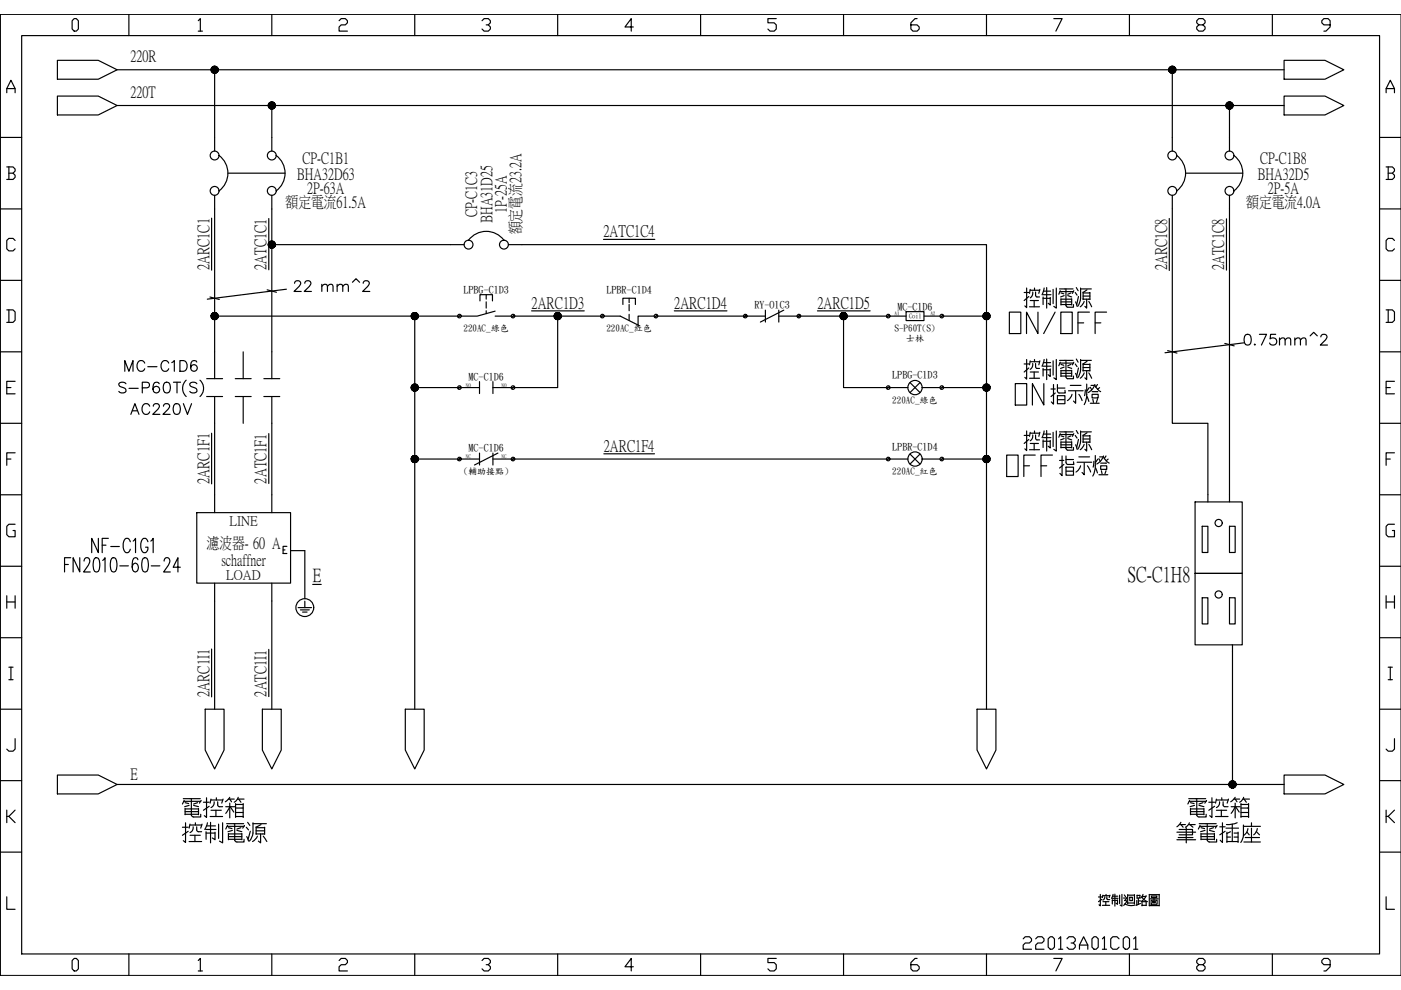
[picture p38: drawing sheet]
<svg xmlns="http://www.w3.org/2000/svg" width="297mm" height="210mm" viewBox="0 0 297 210" stroke-linecap="round" stroke-linejoin="round" font-family="sans-serif">
<defs><g id="words">
<text font-size="8.4" x="213.1" y="72">ON/OFF</text>
<g font-size="6.2">
<text x="67.4" y="63.1">mm^2</text>
<text x="270.2" y="74.4">mm^2</text>
<text x="12.7" y="122.4">FN2010-60-24</text>
<text x="215.9" y="202.5">22013A01C01</text>
</g>
<g font-size="5.7">
<text x="61.4" y="63.1">22</text>
<text x="262.8" y="74.4">0.75</text>
<text x="25.8" y="80.1">MC-C1D6</text>
<text x="26.8" y="89.3">AC220V</text>
</g>
<text font-size="4.5" x="239" y="123.1">SC-C1H8</text>
<text font-size="3.9" x="66.3" y="123.1">E</text>
<g font-size="3.5">
<text x="128" y="50.1">2ATC1C4</text>
<text x="44.2" y="57.3" transform="rotate(-90 44.2 57.3)">2ARC1C1</text>
<text x="56.3" y="57.2" transform="rotate(-90 56.3 57.2)">2ATC1C1</text>
<text x="247.2" y="57.3" transform="rotate(-90 247.2 57.3)">2ARC1C8</text>
<text x="259.3" y="57.3" transform="rotate(-90 259.3 57.3)">2ATC1C8</text>
<text x="112.7" y="65.2">2ARC1D3</text>
<text x="143" y="65.2">2ARC1D4</text>
<text x="173.3" y="65.2">2ARC1D5</text>
<text x="128" y="95.5">2ARC1F4</text>
<text x="44.2" y="102.6" transform="rotate(-90 44.2 102.6)">2ARC1F1</text>
<text x="56.3" y="102.5" transform="rotate(-90 56.3 102.5)">2ATC1F1</text>
<text x="44.2" y="147.8" transform="rotate(-90 44.2 147.8)">2ARC1I1</text>
<text x="56.3" y="147.7" transform="rotate(-90 56.3 147.7)">2ATC1I1</text>
</g>
<g font-size="3.4">
<text x="27.7" y="13">220R</text>
<text x="27.7" y="20.6">220T</text>
<text x="64.2" y="34.6">CP-C1B1</text>
<text x="267.2" y="34.6">CP-C1B8</text>
<text x="63" y="37.9">BHA32D63</text>
<text x="65.2" y="40.9">2P-63A</text>
<text x="266.6" y="37.9">BHA32D5</text>
<text x="268.8" y="40.9">2P-5A</text>
<text x="60.6" y="44">額定電流61.5A</text>
<text x="101" y="46.1" transform="rotate(-90 101 46.1)">CP-C1C3</text>
<text x="104.2" y="47.3" transform="rotate(-90 104.2 47.3)">BHA31D25</text>
<text x="107.3" y="45.1" transform="rotate(-90 107.3 45.1)">1P-25A</text>
<text x="264.2" y="44">額定電流4.0A</text>
<text x="110.3" y="49.7" transform="rotate(-90 110.3 49.7)">額定電流23.2A</text>
<text x="43.8" y="116.1">濾波器- 60 A</text>
<text x="46.9" y="119.7">schaffner</text>
<text x="27.7" y="165.2">E</text>
</g>
<g font-size="2.8">
<text x="48.6" y="111.4">LINE</text>
<text x="48" y="122.8">LOAD</text>
</g>
<g font-size="2.1">
<text x="98.3" y="62">LPBG-C1D3</text>
<text x="128.6" y="62">LPBR-C1D4</text>
<text x="159.9" y="65.3">RY-O1C3</text>
<text x="190.3" y="65.6">MC-C1D6</text>
<text x="99.3" y="80.5">MC-C1D6</text>
<text x="189.2" y="80.2">LPBG-C1D3</text>
<text x="99.3" y="95.6">MC-C1D6</text>
<text x="189.2" y="95.4">LPBR-C1D4</text>
</g>
<g font-size="1.9">
<text x="98.3" y="70.3">220AC_綠色</text>
<text x="128.6" y="70.3">220AC_紅色</text>
<text x="189.7" y="70.3">S-P60T(S)</text>
<text x="192.1" y="72.3">士林</text>
<text x="189.2" y="85.4">220AC_綠色</text>
<text x="98.3" y="100.6">(輔</text>
<text x="101.2" y="100.6">助接點</text>
<text x="106.9" y="100.6">)</text>
<text x="189.2" y="100.6">220AC_紅色</text>
</g>
<text font-size="1.3" x="192.7" y="67.5">Coil</text>
<g font-size="1.1">
<text x="189.7" y="66.8">A1</text>
<text x="197.3" y="66.8">A2</text>
<text x="98.8" y="82">NO</text>
<text x="106.3" y="82">NO</text>
<text x="98.8" y="97.1">NC</text>
<text x="106.3" y="97.1">NC</text>
</g>
</g></defs>
<g fill="none" stroke="#000" stroke-width=".25">
<path d="M1.4 19.7v-.9l.9-1.8 .9 1.8v.9M1.4 18.8h1.8M4.6 7.5h287.9v194.8h-287.9zM15.7 3.9h.5l.4 .5v1.8l-.4 .4h-.5l-.4-.4v-1.8zM27.3 3v4.5M42 4.4l.5-.5v2.7M42 6.6h.9M57.6 3v4.5M71.9 4.4l.4-.5h.9l.5 .5v.4l-.5 .5h-.9l-.4 .4v.9h1.8M87.9 3v4.5M102.2 4.4l.4-.5h.9l.5 .5v.4l-.5 .5h-.4M103.5 5.3l.5 .4v.5l-.5 .4h-.9l-.4-.4"/>
<path d="M118.2 3v4.5M134.3 5.7h-1.8l1.3-1.8v2.7M148.5 3v4.5M164.6 3.9h-1.8v.9h1.3l.5 .5v.9l-.5 .4h-.8l-.5-.4M178.8 3v4.5M194.4 3.9h-.4l-.9 .9v1.4l.5 .4h.8l.5-.4v-.5l-.5-.4h-1.3M209.2 3v4.5M223.4 3.9h1.8l-1.3 2.7M239.5 3v4.5M254.2 5.3l-.5-.5v-.4l.5-.5h.9l.4 .5v.4l-.4 .5h-.9l-.5 .4v.5l.5 .4h.9l.4-.4v-.5l-.4-.4M269.8 3v4.5M282 5.3h-1.3l-.5-.5v-.4l.5-.5h.9l.4 .5v1.3l-.9 .9h-.4"/>
<path d="M293.9 19.7v-.9l.9-1.8 .9 1.8v.9M293.9 18.8h1.8M297 3h-297v203.8M0 29.1h4.6M1.4 35.4h1.4l.4 .4v.5l-.4 .4M1.9 36.7h.9l.4 .5v.4l-.4 .4h-1.4M1.9 35.4v2.6M292.5 29.1h4.5M293.9 35.4h1.3l.5 .4v.5l-.5 .4M294.3 36.7h.9l.5 .5v.4l-.5 .4h-1.3M294.3 35.4v2.6M0 44.3h4.6"/>
<path d="M0 59.4h4.6M3.2 51l-.4-.5h-.9l-.5 .5v1.8l.5 .4h.9l.4-.4M292.5 44.3h4.5M292.5 59.4h4.5M295.7 51l-.5-.5h-.9l-.4 .5v1.8l.4 .4h.9l.5-.4M0 74.6h4.6M1.4 65.7h1.4l.4 .4v1.8l-.4 .5h-1.4M1.9 65.7v2.7M292.5 74.6h4.5M293.9 65.7h1.3l.5 .4v1.8l-.5 .5h-1.3M294.3 65.7v2.7M0 89.8h4.6"/>
<path d="M1.4 82.2h.9M1.4 97.3h.9M3.2 80.8h-1.8v2.7h1.8M3.2 96h-1.8v2.7M292.5 89.8h4.5M293.9 82.2h.9M293.9 97.3h.9M295.7 80.8h-1.8v2.7h1.8M295.7 96h-1.8v2.7M0 104.9h4.6M3.2 111.2h-1.3l-.5 .4v1.8l.5 .4h1.3v-1.3h-.4M292.5 104.9h4.5"/>
<path d="M295.7 111.2h-1.4l-.4 .4v1.8l.4 .4h1.4v-1.3h-.5M0 120.1h4.6M0 135.2h4.6M1.4 126.3v2.7M1.4 127.6h1.8M3.2 126.3v2.7M292.5 120.1h4.5M292.5 135.2h4.5M293.9 127.6h1.8M293.9 126.3v2.7M295.7 126.3v2.7M0 150.4h4.6"/>
<path d="M1.9 141.5h.9M1.9 144.1h.9M2.3 141.5v2.6M3.2 156.6v2.2l-.4 .5h-.9l-.5-.5M292.5 150.4h4.5M294.3 141.5h.9M294.3 144.1h.9M294.8 141.5v2.6M295.7 156.6v2.2l-.5 .5h-.9l-.4-.5M0 165.5h4.6M1.4 171.8v2.6M1.9 173.1l1.3 1.3"/>
<path d="M3.2 171.8l-1.3 1.3h-.5M292.5 165.5h4.5M293.9 171.8v2.6M294.3 173.1l1.4 1.3M295.7 171.8l-1.4 1.3h-.4M0 180.7h4.6M1.4 190.1v2.7h1.8M292.5 180.7h4.5M293.9 190.1v2.7h1.8M15.7 203.2h.5l.4 .5v1.7l-.4 .5h-.5l-.4-.5v-1.7zM27.3 202.3v4.5M42 203.7l.5-.5v2.7"/>
<path d="M42 205.9h.9M57.6 202.3v4.5M71.9 203.7l.4-.5h.9l.5 .5v.4l-.5 .4h-.9l-.4 .5v.9h1.8M87.9 202.3v4.5M102.2 203.7l.4-.5h.9l.5 .5v.4l-.5 .4h-.4M103.5 204.5l.5 .5v.4l-.5 .5h-.9l-.4-.5M118.2 202.3v4.5M134.3 205h-1.8l1.3-1.8v2.7M148.5 202.3v4.5M164.6 203.2h-1.8v.9h1.3l.5 .4v.9l-.5 .5h-.8l-.5-.5M178.8 202.3v4.5M194.4 203.2h-.4l-.9 .9v1.3l.5 .5h.8l.5-.5v-.4l-.5-.5h-1.3"/>
<path d="M209.2 202.3v4.5M223.4 203.2h1.8l-1.3 2.7M239.5 202.3v4.5M254.2 204.5l-.5-.4v-.4l.5-.5h.9l.4 .5v.4l-.4 .4h-.9l-.5 .5v.4l.5 .5h.9l.4-.5v-.4l-.4-.5M269.8 202.3v4.5M282 204.5h-1.3l-.5-.4v-.4l.5-.5h.9l.4 .5v1.3l-.9 .9h-.4"/>
</g>
<!-- layer: 0 -->
<g fill="none" stroke="#000" stroke-width=".25">
<path d="M12.2 12.8h8.6l4 2-4 2h-8.6zM24.8 14.8h247.5M45.5 14.8v17.2M248.6 14.8v17.2M272.3 12.8h8.6l4 2-4 2h-8.6zM12.2 20.4h8.6l4 2-4 2h-8.6zM24.8 22.4h247.5M46.4 33a4.7 4.7 0 0 1 0 7.5M48.3 36.7h12.1M57.6 22.4v9.6M58.6 33a4.7 4.7 0 0 1 0 7.5M249.5 33a4.7 4.7 0 0 1 0 7.5"/>
<path d="M251.4 36.7h12.1M260.7 22.4v9.6M261.6 33a4.7 4.7 0 0 1 0 7.5M272.3 20.4h8.6l4 2-4 2h-8.6zM44.9 46.3v11M45.5 41.4v38.9M57 46.3v10.9M57.6 41.4v38.9M57.6 51.9h37.9M110.7 51.9h98.5v98.5M128 50.8h10.8M247.9 46.3v11"/>
<path d="M248.6 41.4v48.4h7.5v16.6M260 46.4v10.9M260.7 41.4v65M45.5 67h42.4v83.4M51.6 74.6v5.7M87.9 67h9.5M97.7 66.8l-.6 .5M101.8 63.8v-1.3h2.6v1.3M103.1 62.5v.9M103.1 64v1.3M103.1 65.9v.6M105 66l-3.8 1h-3.4"/>
<path d="M105 67h3.4M108.8 67h18.9M109 66.8l-.5 .5M112.7 65.9h11.2M118.2 67v15.2h-13.7M128 66.8l-.6 .5M128.1 67h3.4l4.2 2.1M132.1 64.6v-1.4h2.6v1.4M133.4 63.2v1M133.4 64.6v1.3M133.4 66.6v1.4M138.7 67h-3.4v2.3"/>
<path d="M139.1 67h23.2M139.3 66.8l-.5 .5M143 65.9h11.1M158.3 66.8l-.6 .5M162.3 65.8v2.5M165.1 67h23.2M165.1 65.8v2.5M166.2 65.8l-5 2.5M169.6 66.8l-.5 .5M173.3 65.9h11.2M178.8 67v15.2h9.5M188.6 66.8l-.5 .5"/>
<path d="M188.7 67h3.4M192.1 66.1h3.8v1.9h-3.8zM195.9 67h3.4M199.7 67h9.5M200 66.8l-.6 .5M217.1 62h1M217.1 77.2h1M217.7 61.1v4.1l-.4-.3M217.7 76.2v4.2l-.4-.4M218.1 78l-1 .9M218.4 61.5h2M218.4 76.7h2"/>
<path d="M218.4 78.9h1.8M218.4 61.4l-.1 .8M218.4 76.5l-.1 .9M219 61.9a1.19 1.19 0 0 1-.6 1.2M219 77.1a1.19 1.19 0 0 1-.6 1.2M219.3 78.9v1.3M219.3 61.1v.4M219.3 76.2v.5M219.6 77.1l.1 1h.7M219.6 61.9v.7M220.5 61.4l-.3 .8M220.5 76.5l-.3 .9"/>
<path d="M221.1 77.6h1.7M221.2 78.1v1.6M221.2 78.4h1.5M221.2 61.7h1.5M221.2 76.9h1.5M221.4 61.1l-.5 1.4M221.4 76.2l-.5 1.4M221.9 61v2.8M221.9 76.1v4.4M222.7 78.2v1.6l-.5-.4M223.3 61.4v3M223.3 76.5v3"/>
<path d="M224 61.1v4.2l-.6-.3M224 76.2v4.3l-.6-.4M224.6 61.3h2.9M224.6 76.4h2.9M224.7 61.8h2.9M224.7 77h2.9M224.8 61.6l-.3 .8M224.8 76.8l-.3 .7M224.9 78.6h2.3M224.9 79.7h2.3M224.9 79.2h2.3M224.9 62.1l.6 .2"/>
<path d="M224.9 78.5v1.3M224.9 77.3l.6 .2M225.6 77.8l-.7 .3M226 61.3v3.5M226 76.4v3.5M226.4 77.8l.8 .3M227.1 62.1l-.7 .3M227.1 77.3l-.7 .2M227.2 78.5v1.3M227.6 79.7v.6h-1.2l-.2-.1-.2-.4M227.7 61.6l-.3 .6M227.7 76.8l-.3 .6"/>
<path d="M228 62l.4 .6M228 77.2l.4 .5M228 79.2l.4 .9M228.2 61l.4 .6M228.2 76.1l.4 .7M228.7 78l-.4 1.7M229.1 61.1v2.1M229.1 61.3h2.3M229.1 76.2v2.6l-.6 1.3M229.1 76.4h2.3M229.6 77.9h1.5M229.6 61.9v1.4"/>
<path d="M229.6 77.1v1.6M229.6 78.6h1.5M229.9 79.1l-.4 .6-.5 .5M230.4 78.6v1.9l-.4-.4M230.5 61.4l-.9 .6M230.5 76.6l-.9 .6M230.8 79.1l.7 1.1M231.1 62l-1.5 .1M231.1 77.2l-1.5 .1M231.1 62.1v1.4M231.1 77.3v1.4M26.7 81.4a.86 .86 0 0 0-.8-.4 .86 .86 0 0 0-.7 .6l.2 .3 .9 .3a.55 .55 0 0 1 .4 .4 .55 .55 0 0 1-.2 .6 1.05 1.05 0 0 1-1.3-.2"/>
<path d="M27.4 82.3h1.9M30.2 82.2h.9a.6 .6 0 0 0 .6-.6 .6 .6 0 0 0-.6-.6h-.9v2.3M33.7 81.4a.67 .67 0 0 0-.9-.3 1.75 1.75 0 0 0 0 2.1 .71 .71 0 0 0 1-.3 .71 .71 0 0 0-.5-1 .71 .71 0 0 0-.9 .7M34.9 81.1a.74 .74 0 0 1 1.1 .4 1.85 1.85 0 0 1-.2 1.7 .74 .74 0 0 1-1.1-.3 1.86 1.86 0 0 1 .2-1.8zM37.5 81v2.3M39.5 80.6a2.34 2.34 0 0 0 0 3.5M41.7 81.4a.86 .86 0 0 0-.8-.4 .86 .86 0 0 0-.7 .6l.3 .3 .8 .3a.55 .55 0 0 1 .4 .5 .55 .55 0 0 1-.2 .5 1.05 1.05 0 0 1-1.3-.2M42.4 80.6a2.34 2.34 0 0 1 0 3.5M43.8 84.1h3.4M43.8 80.3h3.4M44.9 91.9v10.7M45.5 84.1v24.6"/>
<path d="M49.9 84.1h3.4M49.9 80.3h3.4M51.6 84.1v5.7M55.9 84.1h3.4M55.9 80.3h3.4M57 91.9v10.6M57.6 84.1v24.6M87.9 97.3h13.8M87.9 82.2h13.8M97.7 81.9l-.6 .5M97.7 97.1l-.6 .5M101.7 80.9v2.5"/>
<path d="M101.7 96.1v2.5M104.5 97.3h83.8M104.5 80.9v2.5M104.5 96.1v2.5M105.6 96.1l-5 2.5M109 81.9l-.5 .5M109 97.1l-.5 .5M128 96.2h10.8M188.6 81.9l-.5 .5M188.6 97.1l-.5 .5M188.7 97.3h3.8M188.7 82.2h3.8"/>
<path d="M192.9 81.1l2.2 2.1M192.9 96.3l2.2 2.1M195.1 81.1l-2.2 2.1M195.1 96.3l-2.2 2.1M195.5 97.3h3.8M195.5 82.2h3.8M199.7 97.3h9.5M199.7 82.2h9.5M200 81.9l-.6 .5M200 97.1l-.6 .5M213.4 96.5h2.5v4.5h-2.5zM215.3 81.3h2.4v4.6h-2.4z"/>
<path d="M217.1 98.8h1.2M217.1 92.3h1M217.7 91.4v4.1l-.4-.3M218.1 93.2l-1 .8M218.3 80.2h2.1M218.3 95.4h2.1M218.4 91.8h2M218.4 94h1.8M218.4 91.7l-.1 .8M219 92.2a1.19 1.19 0 0 1-.6 1.3M219.3 94v1.4M219.3 91.4v.4"/>
<path d="M219.5 96.5h-2.4v4.5M219.6 92.2l.1 1 .7 .1M220.5 91.7l-.3 .8M220.7 98.8h1.2M221.1 92.8h1.7M221.2 93.3v1.6M221.2 93.6h1.5M221.2 92h1.5M221.3 81.3v4.6l-2.4-4.6v4.6M221.4 91.4l-.5 1.4M221.9 91.3v4.3M222.7 93.4v1.6l-.5-.4"/>
<path d="M222.8 82.5h.9M223.1 96.5h-2.4v4.5M223.3 91.7v3M223.4 81.5v4.2l-.5-.5M223.7 83.3l-.9 .8M224 91.4v4.2l-.6-.3M224.2 81.5v1.4l.2 .4h1.5l-.1-.5M224.2 82.3h1.6M224.2 83.9h1.6v1.7h-1.6zM224.3 84.7h1.4M224.6 91.6h2.9M224.6 97.6h1"/>
<path d="M224.7 92.1h2.9M224.8 91.9l-.3 .8M224.9 93.7h2.3M224.9 94.9h2.3M224.9 94.3h2.3M224.9 93.7v1.3M224.9 92.4l.6 .2M225.2 96.7v4.1l-.5-.4M225.6 98.5l-1 .7M225.6 93l-.7 .3M226 91.6v3.5M226 96.7v1.3l.2 .4 1.5 .1-.1-.6"/>
<path d="M226 97.4h1.6M226 99h1.6v1.8h-1.6zM226.1 99.9h1.4M226.4 93l.8 .3M226.5 82.8h3.1M226.9 81.7h2.3M227.1 92.4l-.7 .3M227.2 93.7v1.3M227.3 83.6l-.4 .8-.6 .5M227.6 94.9v.5h-1.2h-.2l-.2-.4M227.7 91.9l-.3 .6M228 92.3l.4 .6"/>
<path d="M228 94.3l.4 1M228.1 82.9v2.6l-.5-.5M228.2 91.3l.4 .6M228.4 98h3.1M228.7 93.2l-.4 1.7M228.7 83.6l.7 1.3M228.7 96.9h2.3M229.1 91.4v2.5l-.6 1.4M229.1 91.6h2.3M229.1 98.8l-.4 .7-.6 .6M229.6 93.1h1.5M229.6 92.2v1.6"/>
<path d="M229.6 93.7h1.5M229.9 94.2l-.4 .7-.5 .5M229.9 98.1v2.6l-.5-.5M230.1 82.7l-.2 1.2M230.4 93.7v1.9l-.4-.3M230.4 81.4v2.7l-.5 1.7M230.5 91.8l-.9 .5M230.5 84.1l.4 1M230.6 98.8l.6 1.3M230.8 94.2l.7 1.1M230.9 82.2l-.4 .6M231.1 92.3l-1.5 .1"/>
<path d="M231.1 92.4v1.4M231.2 85.5h1.9M231.2 82.1l.3 .6M231.3 81.7h.8M231.5 83.6h1.3v.8h-1.3zM231.5 83h1.3M231.7 84.6l.1 .7M231.9 97.8l-.1 1.2M232.1 81.5l-.4 .9-1 .8M232.1 81.7l.4 .7 .9 .6M232.2 96.6v2.6l-.5 1.7M232.3 99.2l.4 1.1"/>
<path d="M232.7 84.6l-.2 .7M232.7 81.5l-.4 .6M232.8 97.3l-.5 .7M233 97.2l.3 .6M233.1 82.2l-.4 .4M233.1 96.9h.8M233.4 98.8h1.3v.7h-1.3zM233.4 98.2h1.2M233.5 99.8l.2 .7M234 96.9l.4 .6 .8 .7M234 96.7l-.5 .8-1 .9M234.5 99.8l-.2 .7"/>
<path d="M234.5 96.7l-.4 .5M235 97.3l-.5 .4M20.9 114.1v3.1l-1.5-3.1v3.1M23 114.1h-1.3v3.1M27.6 114.9a.71 .71 0 0 0-1.1-.6 2.23 2.23 0 0 0 .2 2.9 .77 .77 0 0 0 .9-.7M28.2 114.7l.5-.6v3.1M31.4 114.9a.71 .71 0 0 0-.7-.8 .71 .71 0 0 0-.8 .8 2.06 2.06 0 0 0 .6 2.3 .85 .85 0 0 0 .9-1.2h-.5M32 114.7l.5-.6v3.1M41.7 108.7h19.9v14.9h-19.9zM60 116.6h.4M60.8 115.8h-.8v1.6h.8M61.6 116.7h3v10.2"/>
<path d="M233 100.7h1.9M253.4 106.4h10v15.2h-10zM254.9 111.6h1.2v5.5h-1.2zM260.7 111.6h1.2v5.5h-1.2zM44.9 137.6v10.2M45.5 123.6v26.8M57 137.7v10M57.6 123.6v26.8M63.2 128.8h2.9M63.7 129.3h1.9M64.2 129.8h.9M64.6 127.5v1.3"/>
<path d="M66.3 123.9h1.8M253.4 121.6h10v15.1h-10zM254.9 126.7h1.2v5.6h-1.2zM260.7 126.7h1.2v5.6h-1.2zM261.3 136.7v29.6M43.5 150.4h4v8.6l-2 4-2-4zM55.6 150.4h4v8.6l-2 4-2-4zM85.9 150.4h4v8.6l-2 4-2-4zM207.2 150.4h4v8.6l-2 4-2-4zM12.2 164.3h8.6l4 2-4 2h-8.6zM24.8 166.3h247.5M38.7 175.4h1.2"/>
<path d="M38.9 169.3h3.6M39 169.9h3.6M39.1 169.7l-.4 .8M39.2 171.5h2.9M39.2 172.6h2.9M39.2 172.1h2.9M39.2 171.4v1.3M39.2 170.2l.8 .2M39.3 174.4v4.2l-.4-.4M39.9 176.2l-1.2 .9M40.1 178.4h2.6M40.1 170.8l-1 .2"/>
<path d="M40.3 174.9h2.4M40.3 177.1h2.2M40.3 174.7l-.2 .9M40.6 169.3v3.5M40.9 175.3a1.11 1.11 0 0 1-.6 1.2M41 170.8l1.1 .2M41.3 177.1v1.3M41.4 174.4v.5M41.7 175.3l.1 .9 .3 .1h.6M41.9 170.2l-.9 .3M42.1 171.4v1.3M42.6 172.6v.6h-1.6l-.2-.1-.2-.4"/>
<path d="M42.7 169.7l-.4 .6M42.8 174.7l-.2 .9M43.1 170.1h1.3M43.6 175.9h2.2M43.7 176.3v1.7M43.7 176.6h1.9M43.8 169.1v4.2l-.5-.4M43.8 175.1h1.9M44 174.4l-.6 1.5M44.4 170.9l-1.3 .9M44.5 173.1h2.7M44.6 174.4v4.3"/>
<path d="M44.7 169.6h2.5M44.7 171.8h2.2M44.7 169.4l-.2 .9M45.4 170a1.11 1.11 0 0 1-.7 1.2M45.6 176.4v1.6l-.6-.3M45.8 171.8v1.3M45.9 169.1v.5M46.2 170v.9l.3 .1h.7M46.3 174.7v3.1M47.2 174.4v4.3l-.7-.4M47.3 169.4l-.3 .9M47.9 171h1.9"/>
<path d="M48.1 174.6h3.6M48.1 175.2h3.6M48.2 175l-.3 .8M48.4 176.8h2.9M48.4 178h2.9M48.4 177.4h2.9M48.4 169.4h1.3M48.4 176.7v1.3M48.4 175.5l.8 .2M48.7 169l-.9 1M48.7 171l-.8 1.5M48.7 170.3v3.1"/>
<path d="M48.7 169.4l.4 .6M48.8 171l.8 1.2M49.3 176.1l-1 .2M49.8 174.6v3.5M49.9 170.4v2.9M49.9 173.1h1.7M49.9 172.3h1.7M49.9 170.6h1.7M49.9 171.3h1.7M50.2 176.1l1.1 .2M50.3 169.4h1.4M50.5 169l-.3 .7-.5 .4"/>
<path d="M50.6 169.4l.5 .7M51.1 175.5l-.9 .3M51.3 176.7v1.3M51.6 170.4v2.9M51.7 178v.5h-1.5l-.4-.2v-.3M51.8 175l-.3 .6M52.2 175.4l.5 .6M52.3 177.4l.4 .9M52.5 174.4l.5 .6M53.1 176.2l-.5 1.8M53.6 174.4a5.6 5.6 0 0 1-.3 3.3l-.4 .6M53.6 174.6h2.9"/>
<path d="M54.3 176.2h1.8M54.3 176.8h1.8M54.3 175.3v1.6M54.6 177.3l-.4 .6-.7 .5M55.3 176.8v1.9l-.5-.4M55.3 174.8l-1 .6M55.8 177.3l.8 1.1M56.1 175.4l-1.8 .1M56.1 175.5v1.4M249.5 178h4M249.5 176.4h4M249.8 177.6h3.1"/>
<path d="M250 175.9h2.8v1.1h-2.8M250.1 174.8h1.2M250.4 174.4l-.9 .9M250.4 174.8l.4 .6M251.5 175.5v3.2M252 174.8h1.4M252 169.3h3.6M252.1 169.9h3.6M252.2 174.4l-.4 .6-.5 .4M252.2 169.7l-.4 .8M252.3 174.8l.6 .6M252.4 171.5h2.9"/>
<path d="M252.4 172.6h2.9M252.4 172.1h2.9M252.4 171.4v1.3M252.4 170.2l.8 .2M253.3 170.8l-1 .2M253.7 169.3v3.5M254.2 170.8l1.1 .2M254.3 174.6h3.6M254.4 175.2h3.5M254.4 175l-.3 .8M254.6 176.8h2.9M254.6 178h2.9"/>
<path d="M254.6 177.4h2.9M254.6 176.7v1.3M254.6 175.5l.8 .2M255.1 170.2l-.9 .3M255.3 171.4v1.3M255.5 176.1l-1 .2M255.7 172.6v.6h-1.5l-.2-.1-.3-.4M255.8 169.7l-.4 .6M256 174.6v3.5M256.3 170.1h1.2M256.4 176.1l1.1 .2M257 169.1v4.2l-.5-.4"/>
<path d="M257.3 175.5l-.9 .3M257.5 176.7v1.3M257.5 170.9l-1.2 .9M257.7 173.1h2.7M257.9 169.6h2.5M257.9 171.8h2.2M257.9 169.4l-.2 .9M257.9 178v.5h-1.5l-.4-.2v-.3M258 175l-.3 .6M258.6 170a1.11 1.11 0 0 1-.7 1.2M258.6 175.3h1.1M258.9 171.8v1.3"/>
<path d="M259 169.1v.5M259.2 174.4v4.2l-.5-.5M259.3 170v.7l.2 .3h.9M259.7 176.2l-1.1 .8M259.9 175.6h2.7M260.1 176.4v2.2M260.1 178.4h2.4M260.1 177.5h.8M260.5 169.4l-.3 .9M260.9 176.3l-.8 .4M261 171h1.9M261.3 174.7v3.7"/>
<path d="M261.6 169.4h1.2M261.6 176.6h.9M261.6 177.5h.9M261.9 169l-1 1M261.9 171l-.9 1.5M261.9 170.3v3.1M261.9 169.4l.4 .6M262 171l.7 1.2M262.3 174.4l-.9 .3-1.4 .1M262.5 176.4v2.2M263.1 170.4v2.9M263.1 173.1h1.6"/>
<path d="M263.1 172.3h1.6M263.1 170.6h1.6M263.1 171.3h1.6M263.5 169.4h1.4M263.6 174.9a5.9 5.9 0 0 1-.3 3.4l-.2 .3M263.6 175.2h3.6M263.7 169l-.3 .7-.6 .4M263.7 178.5h3.5M263.8 169.4l.4 .7M264 177.6h3M264.4 176.4l.5 .6M264.6 175.7a1.91 1.91 0 0 1-.9 1.4"/>
<path d="M264.7 170.4v2.9M265.3 175.6v2.9M265.3 174.4v.8M266.4 176.3l.6 .7M266.6 175.7l-.3 .7-.5 .6M272.3 164.3h8.6l4 2-4 2h-8.6z"/>
<circle cx="45.5" cy="33" r=".94"/>
<circle cx="57.6" cy="33" r=".94"/>
<circle cx="248.5" cy="33" r=".94"/>
<circle cx="260.7" cy="33" r=".94"/>
<circle cx="45.5" cy="40.5" r=".94"/>
<circle cx="57.6" cy="40.5" r=".94"/>
<circle cx="248.5" cy="40.5" r=".94"/>
<circle cx="260.7" cy="40.5" r=".94"/>
<circle cx="97.4" cy="67" r=".38"/>
<circle cx="108.8" cy="67" r=".38"/>
<circle cx="127.7" cy="67" r=".38"/>
<circle cx="139.1" cy="67" r=".38"/>
<circle cx="158" cy="67" r=".38"/>
<circle cx="169.4" cy="67" r=".38"/>
<circle cx="188.3" cy="67" r=".38"/>
<circle cx="199.7" cy="67" r=".38"/>
<circle cx="97.4" cy="97.3" r=".38"/>
<circle cx="97.4" cy="82.2" r=".38"/>
<circle cx="108.8" cy="97.3" r=".38"/>
<circle cx="108.8" cy="82.2" r=".38"/>
<circle cx="188.3" cy="97.3" r=".38"/>
<circle cx="188.3" cy="82.2" r=".38"/>
<circle cx="194" cy="82.2" r="1.52"/>
<circle cx="194" cy="97.3" r="1.52"/>
<circle cx="199.7" cy="97.3" r=".38"/>
<circle cx="199.7" cy="82.2" r=".38"/>
<circle cx="258.4" cy="110.9" r=".76"/>
<circle cx="64.6" cy="128.8" r="1.89"/>
<circle cx="258.4" cy="126" r=".76"/>
</g>
<g fill="#000" stroke="#000" stroke-width=".21">
<path d="M45.5 14.8h.8v.1zM248.6 14.8h.7v.1zM57.6 22.4h.8v.1zM260.7 22.4h.7v.1zM57.6 51.9h.8v.1zM45.5 67h.8v.1zM87.9 67h.8v.1zM118.2 67h.8v.1zM178.8 67h.8v.1zM209.2 67h.7v.1zM87.9 82.2h.8v.1zM87.9 97.3h.8v.1z"/>
<path d="M209.2 82.2h.7v.1zM209.2 97.3h.7v.1zM261.3 166.3h.8v.1z"/>
<path d="M44.8 14.9v.1l.7-.2zM44.8 15l.7-.2-.7 .3zM44.8 15.1l.1 .1 .6-.4z"/>
<path d="M44.8 14.6v.1l.7 .1zM44.8 14.7l.7 .1h-.8zM44.7 14.8l.1 .1 .7-.1z"/>
<path d="M44.9 15.2l.1 .1 .5-.5zM45 15.3l.5-.5-.4 .6zM45.5 14.8l-.4 .6 .1 .1z"/>
<path d="M45 14.3h-.1l.6 .5zM44.9 14.3l.6 .5-.7-.4zM44.8 14.4v.2l.7 .2z"/>
<path d="M45.5 14.8l-.3 .7h.1zM45.5 14.8l-.1 .7h-.1zM45.5 14.8l-.1 .7 .1 .1z"/>
<path d="M45.2 14.1l.3 .7-.2-.7zM45.1 14.2l.1-.1 .3 .7zM45 14.3l.5 .5-.4-.6z"/>
<path d="M45.5 14.8v.8l.1-.1zM45.5 14.8l.2 .7h-.1zM45.5 14.8l.2 .7h.1z"/>
<path d="M45.5 14v.8l.1-.8zM45.4 14h.1v.8zM45.3 14.1l.2 .7-.1-.8z"/>
<path d="M45.5 14.8l.3 .7 .1-.1zM45.5 14.8l.5 .5-.1 .1zM45.5 14.8l.5 .5 .1-.1z"/>
<path d="M45.8 14.1l-.3 .7 .4-.6zM45.7 14.1h.1l-.3 .7zM45.6 14l-.1 .8 .2-.7z"/>
<path d="M45.5 14.8l.6 .4 .1-.1zM45.5 14.8l.7 .2v.1zM45.5 14.8l.7 .2 .1-.1z"/>
<path d="M45.5 14.8l.7-.4-.1-.1zM45.5 14.8l.5-.5h.1zM45.9 14.2l-.4 .6 .5-.5z"/>
<path d="M45.5 14.8h.8v-.1zM45.5 14.8l.7-.2 .1 .1zM45.5 14.8l.7-.2v-.2z"/>
<path d="M247.8 14.9v.1l.8-.2zM247.8 15l.8-.2-.7 .3zM247.9 15.1v.1l.7-.4z"/>
<path d="M247.8 14.6v.1l.8 .1zM247.8 14.7l.8 .1h-.8zM247.8 14.8v.1l.8-.1z"/>
<path d="M247.9 15.2l.1 .1 .6-.5zM248 15.3l.6-.5-.5 .6zM248.6 14.8l-.5 .6 .1 .1z"/>
<path d="M248 14.3h-.1l.7 .5zM247.9 14.3l.7 .5-.7-.4zM247.9 14.4l-.1 .2 .8 .2z"/>
<path d="M248.6 14.8l-.4 .7h.1zM248.6 14.8l-.2 .7h-.1zM248.6 14.8l-.2 .7 .2 .1z"/>
<path d="M248.2 14.1l.4 .7-.3-.7zM248.1 14.2l.1-.1 .4 .7zM248 14.3l.6 .5-.5-.6z"/>
<path d="M248.6 14.8v.8l.1-.1zM248.6 14.8l.2 .7h-.1zM248.6 14.8l.2 .7h.1z"/>
<path d="M248.6 14v.8l.1-.8zM248.4 14h.2v.8zM248.3 14.1l.3 .7-.2-.8z"/>
<path d="M248.6 14.8l.3 .7 .1-.1zM248.6 14.8l.5 .5-.1 .1zM248.6 14.8l.5 .5 .1-.1z"/>
<path d="M248.9 14.1l-.3 .7 .4-.6zM248.8 14.1h.1l-.3 .7zM248.7 14l-.1 .8 .2-.7z"/>
<path d="M248.6 14.8l.6 .4v-.1zM248.6 14.8l.7 .2-.1 .1zM248.6 14.8l.7 .2v-.1z"/>
<path d="M248.6 14.8l.6-.4v-.1zM248.6 14.8l.5-.5h.1zM249 14.2l-.4 .6 .5-.5z"/>
<path d="M248.6 14.8h.7v-.1zM248.6 14.8l.7-.2v.1zM248.6 14.8l.7-.2-.1-.2z"/>
<path d="M56.9 22.5v.1l.7-.2zM56.9 22.6l.7-.2-.6 .3zM57 22.7v.1l.6-.4z"/>
<path d="M56.9 22.1v.1l.7 .2zM56.9 22.2l.7 .2h-.7zM56.9 22.4v.1l.7-.1z"/>
<path d="M57 22.8l.1 .1 .5-.5zM57.1 22.9l.5-.5-.4 .6zM57.6 22.4l-.4 .6h.1z"/>
<path d="M57.1 21.8l-.1 .1 .6 .5zM57 21.9l.6 .5-.6-.4zM57 22l-.1 .1 .7 .3z"/>
<path d="M57.6 22.4l-.3 .6 .1 .1zM57.6 22.4l-.1 .7h-.1zM57.6 22.4l-.1 .7h.1z"/>
<path d="M57.3 21.7l.3 .7-.2-.7zM57.2 21.8l.1-.1 .3 .7zM57.1 21.8l.5 .6-.4-.6z"/>
<path d="M57.6 22.4v.7h.1zM57.6 22.4l.3 .7h-.2zM57.6 22.4l.3 .7 .1-.1z"/>
<path d="M57.6 21.6v.8l.1-.8zM57.5 21.6h.1v.8zM57.4 21.7l.2 .7-.1-.8z"/>
<path d="M57.6 22.4l.4 .6h.1zM57.6 22.4l.6 .5-.1 .1zM57.6 22.4l.6 .5v-.1z"/>
<path d="M58 21.7l-.4 .7 .5-.6zM57.9 21.7h.1l-.4 .7zM57.7 21.6l-.1 .8 .3-.7z"/>
<path d="M57.6 22.4l.6 .4 .1-.1zM57.6 22.4l.7 .2v.1zM57.6 22.4l.7 .2 .1-.1z"/>
<path d="M57.6 22.4l.7-.4-.1-.1zM58.2 21.8v.1l-.6 .5zM58.1 21.8l-.5 .6 .6-.6z"/>
<path d="M57.6 22.4h.8v-.2zM57.6 22.4l.7-.3 .1 .1zM57.6 22.4l.7-.3v-.1z"/>
<path d="M259.9 22.5l.1 .1 .7-.2zM260 22.6l.7-.2-.7 .3zM260 22.7l.1 .1 .6-.4z"/>
<path d="M260 22.1l-.1 .1 .8 .2zM259.9 22.2l.8 .2h-.8zM259.9 22.4v.1l.8-.1z"/>
<path d="M260.1 22.8v.1l.6-.5zM260.7 22.4l-.5 .6-.1-.1zM260.7 22.4l-.5 .6h.1z"/>
<path d="M260.1 21.8v.1l.6 .5zM260.1 21.9l.6 .5-.7-.4zM260 22v.1l.7 .3z"/>
<path d="M260.7 22.4l-.4 .6 .1 .1zM260.7 22.4l-.1 .7h-.2zM260.7 22.4l-.1 .7h.1z"/>
<path d="M260.3 21.7l.4 .7-.3-.7zM260.2 21.8l.1-.1 .4 .7zM260.1 21.8l.6 .6-.5-.6z"/>
<path d="M260.7 22.4v.7h.1zM260.7 22.4l.2 .7h-.1zM260.7 22.4l.2 .7 .1-.1z"/>
<path d="M260.7 21.6v.8l.1-.8zM260.6 21.6h.1v.8zM260.4 21.7l.3 .7-.1-.8z"/>
<path d="M260.7 22.4l.3 .6h.1zM260.7 22.4l.5 .5-.1 .1zM260.7 22.4l.5 .5 .1-.1z"/>
<path d="M261 21.7l-.3 .7 .4-.6zM260.9 21.7h.1l-.3 .7zM260.8 21.6l-.1 .8 .2-.7z"/>
<path d="M260.7 22.4l.6 .4 .1-.1zM260.7 22.4l.7 .2v.1zM260.7 22.4l.7 .2v-.1z"/>
<path d="M260.7 22.4l.7-.4-.1-.1zM261.2 21.8l.1 .1-.6 .5zM261.1 21.8l-.4 .6 .5-.6z"/>
<path d="M260.7 22.4h.7v-.2zM260.7 22.4l.7-.3v.1zM260.7 22.4l.7-.3v-.1z"/>
<path d="M56.9 52v.1l.7-.2zM56.9 52.1l.7-.2-.6 .3zM57 52.2v.1l.6-.4z"/>
<path d="M56.9 51.6v.2l.7 .1zM56.9 51.8l.7 .1h-.7zM56.9 51.9v.1l.7-.1z"/>
<path d="M57 52.3l.1 .1 .5-.5zM57.1 52.4l.5-.5-.4 .6zM57.6 51.9l-.4 .6h.1z"/>
<path d="M57.1 51.3l-.1 .1 .6 .5zM57 51.4l.6 .5-.6-.4zM57 51.5l-.1 .1 .7 .3z"/>
<path d="M57.6 51.9l-.3 .6 .1 .1zM57.6 51.9l-.1 .7h-.1zM57.6 51.9l-.1 .7h.1z"/>
<path d="M57.3 51.2l.3 .7-.2-.8zM57.2 51.3l.1-.1 .3 .7zM57.1 51.3l.5 .6-.4-.6z"/>
<path d="M57.6 51.9v.7h.1zM57.6 51.9l.3 .7h-.2zM57.6 51.9l.3 .7 .1-.1z"/>
<path d="M57.6 51.1v.8l.1-.8zM57.5 51.1h.1v.8zM57.4 51.1l.2 .8-.1-.8z"/>
<path d="M57.6 51.9l.4 .6h.1zM57.6 51.9l.6 .5-.1 .1zM57.6 51.9l.6 .5v-.1z"/>
<path d="M58 51.2l-.4 .7 .5-.6zM57.9 51.1l.1 .1-.4 .7zM57.7 51.1l-.1 .8 .3-.8z"/>
<path d="M57.6 51.9l.6 .4 .1-.1zM57.6 51.9l.7 .2v.1zM57.6 51.9l.7 .2 .1-.1z"/>
<path d="M57.6 51.9l.7-.4-.1-.1zM58.2 51.3v.1l-.6 .5zM58.1 51.3l-.5 .6 .6-.6z"/>
<path d="M57.6 51.9h.8v-.1zM57.6 51.9l.7-.3 .1 .2zM57.6 51.9l.7-.3v-.1z"/>
<path d="M44.8 67.1v.2l.7-.3zM44.8 67.3l.7-.3-.7 .4zM44.8 67.4l.1 .1 .6-.5z"/>
<path d="M44.8 66.8v.1l.7 .1zM44.8 66.9l.7 .1h-.8zM44.7 67l.1 .1 .7-.1z"/>
<path d="M44.9 67.5l.1 .1 .5-.6zM45 67.6l.5-.6-.4 .6zM45.5 67l-.4 .6 .1 .1z"/>
<path d="M45 66.5l-.1 .1 .6 .4zM44.9 66.6l.6 .4-.7-.3zM44.8 66.7v.1l.7 .2z"/>
<path d="M45.5 67l-.3 .7h.1zM45.5 67l-.1 .8-.1-.1zM45.5 67l-.1 .8h.1z"/>
<path d="M45.2 66.4l.3 .6-.2-.7zM45.1 66.4h.1l.3 .6zM45 66.5l.5 .5-.4-.6z"/>
<path d="M45.5 67v.8h.1zM45.5 67l.2 .7-.1 .1zM45.5 67l.2 .7h.1z"/>
<path d="M45.5 66.3v.7l.1-.7zM45.4 66.3h.1v.7zM45.3 66.3l.2 .7-.1-.7z"/>
<path d="M45.5 67l.3 .7 .1-.1zM45.5 67l.5 .6h-.1zM45.5 67l.5 .6 .1-.1z"/>
<path d="M45.8 66.4l-.3 .6 .4-.6zM45.7 66.3l.1 .1-.3 .6zM45.6 66.3l-.1 .7 .2-.7z"/>
<path d="M45.5 67l.6 .5 .1-.1zM45.5 67l.7 .3v.1zM45.5 67l.7 .3 .1-.2z"/>
<path d="M45.5 67l.7-.3-.1-.1zM45.5 67l.5-.5 .1 .1zM45.9 66.4l-.4 .6 .5-.5z"/>
<path d="M45.5 67h.8v-.1zM45.5 67l.7-.2 .1 .1zM45.5 67l.7-.2v-.1z"/>
<path d="M87.2 67.1v.2l.7-.3zM87.2 67.3l.7-.3-.6 .4zM87.3 67.4v.1l.6-.5z"/>
<path d="M87.2 66.8v.1l.7 .1zM87.2 66.9l.7 .1h-.7zM87.2 67v.1l.7-.1z"/>
<path d="M87.3 67.5l.1 .1 .5-.6zM87.4 67.6l.5-.6-.4 .6zM87.9 67l-.4 .6 .1 .1z"/>
<path d="M87.4 66.5l-.1 .1 .6 .4zM87.3 66.6l.6 .4-.6-.3zM87.3 66.7l-.1 .1 .7 .2z"/>
<path d="M87.9 67l-.3 .7h.1zM87.9 67l-.1 .8-.1-.1zM87.9 67l-.1 .8h.1z"/>
<path d="M87.6 66.4l.3 .6-.2-.7zM87.5 66.4h.1l.3 .6zM87.4 66.5l.5 .5-.4-.6z"/>
<path d="M87.9 67v.8h.1zM87.9 67l.3 .7-.2 .1zM87.9 67l.3 .7h.1z"/>
<path d="M87.9 66.3v.7l.1-.7zM87.8 66.3h.1v.7zM87.7 66.3l.2 .7-.1-.7z"/>
<path d="M87.9 67l.4 .7 .1-.1zM87.9 67l.6 .6h-.1zM87.9 67l.6 .6v-.1z"/>
<path d="M88.3 66.4l-.4 .6 .5-.6zM88.2 66.3l.1 .1-.4 .6zM88 66.3l-.1 .7 .3-.7z"/>
<path d="M87.9 67l.6 .5 .1-.1zM87.9 67l.8 .3-.1 .1zM87.9 67l.8 .3v-.2z"/>
<path d="M87.9 67l.7-.3-.1-.1zM87.9 67l.6-.5v.1zM88.4 66.4l-.5 .6 .6-.5z"/>
<path d="M87.9 67h.8v-.1zM87.9 67l.8-.2v.1zM87.9 67l.8-.2-.1-.1z"/>
<path d="M117.5 67.1v.2l.7-.3zM117.5 67.3l.7-.3-.6 .4zM117.6 67.4v.1l.6-.5z"/>
<path d="M117.5 66.8v.1l.7 .1zM117.5 66.9l.7 .1h-.7zM117.5 67v.1l.7-.1z"/>
<path d="M117.6 67.5l.1 .1 .5-.6zM118.2 67l-.4 .6h-.1zM118.2 67l-.4 .6 .1 .1z"/>
<path d="M117.7 66.5l-.1 .1 .6 .4zM117.6 66.6l.6 .4-.6-.3zM117.6 66.7l-.1 .1 .7 .2z"/>
<path d="M118.2 67l-.3 .7h.1zM118.2 67l-.1 .8-.1-.1zM118.2 67l-.1 .8h.1z"/>
<path d="M117.9 66.4l.3 .6-.2-.7zM117.8 66.4h.1l.3 .6zM117.7 66.5l.5 .5-.4-.6z"/>
<path d="M118.2 67v.8h.2zM118.2 67l.3 .7-.1 .1zM118.2 67l.3 .7h.1z"/>
<path d="M118.2 66.3v.7l.2-.7zM118.1 66.3h.1v.7zM118 66.3l.2 .7-.1-.7z"/>
<path d="M118.2 67l.4 .7 .1-.1zM118.2 67l.6 .6h-.1zM118.2 67l.6 .6 .1-.1z"/>
<path d="M118.6 66.4l-.4 .6 .5-.6zM118.5 66.3l.1 .1-.4 .6zM118.4 66.3l-.2 .7 .3-.7z"/>
<path d="M118.2 67l.7 .5v-.1zM118.2 67l.8 .3-.1 .1zM118.2 67l.8 .3v-.2z"/>
<path d="M118.2 67l.7-.3v-.1zM118.2 67l.6-.5 .1 .1zM118.7 66.4l-.5 .6 .6-.5z"/>
<path d="M118.2 67h.8v-.1zM118.2 67l.8-.2v.1zM118.2 67l.8-.2-.1-.1z"/>
<path d="M178.1 67.1v.2l.7-.3zM178.1 67.3l.7-.3-.6 .4zM178.2 67.4v.1l.6-.5z"/>
<path d="M178.1 66.8v.1l.7 .1zM178.1 66.9l.7 .1h-.7zM178.1 67v.1l.7-.1z"/>
<path d="M178.2 67.5l.1 .1 .5-.6zM178.3 67.6l.5-.6-.4 .6zM178.8 67l-.4 .6 .1 .1z"/>
<path d="M178.3 66.5l-.1 .1 .6 .4zM178.2 66.6l.6 .4-.6-.3zM178.2 66.7l-.1 .1 .7 .2z"/>
<path d="M178.8 67l-.3 .7h.1zM178.8 67l-.1 .8-.1-.1zM178.8 67l-.1 .8h.1z"/>
<path d="M178.5 66.4l.3 .6-.2-.7zM178.4 66.4h.1l.3 .6zM178.3 66.5l.5 .5-.4-.6z"/>
<path d="M178.8 67v.8h.2zM178.8 67l.3 .7-.1 .1zM178.8 67l.3 .7h.1z"/>
<path d="M178.8 66.3v.7l.2-.7zM178.7 66.3h.1v.7zM178.6 66.3l.2 .7-.1-.7z"/>
<path d="M178.8 67l.4 .7 .1-.1zM178.8 67l.6 .6h-.1zM178.8 67l.6 .6 .1-.1z"/>
<path d="M179.2 66.4l-.4 .6 .5-.6zM179.1 66.3l.1 .1-.4 .6zM179 66.3l-.2 .7 .3-.7z"/>
<path d="M178.8 67l.7 .5v-.1zM178.8 67l.8 .3-.1 .1zM178.8 67l.8 .3v-.2z"/>
<path d="M178.8 67l.7-.3v-.1zM178.8 67l.6-.5 .1 .1zM179.3 66.4l-.5 .6 .6-.5z"/>
<path d="M178.8 67h.8v-.1zM178.8 67l.8-.2v.1zM178.8 67l.8-.2-.1-.1z"/>
<path d="M208.4 67.1v.2l.8-.3zM208.4 67.3l.8-.3-.7 .4zM208.5 67.4v.1l.7-.5z"/>
<path d="M208.4 66.8v.1l.8 .1zM208.4 66.9l.8 .1h-.8zM208.4 67v.1l.8-.1z"/>
<path d="M208.5 67.5l.1 .1 .6-.6zM208.6 67.6l.6-.6-.5 .6zM209.2 67l-.5 .6 .1 .1z"/>
<path d="M208.6 66.5l-.1 .1 .7 .4zM208.5 66.6l.7 .4-.7-.3zM208.5 66.7l-.1 .1 .8 .2z"/>
<path d="M209.2 67l-.4 .7h.1zM209.2 67l-.2 .8-.1-.1zM209.2 67l-.2 .8h.2z"/>
<path d="M208.8 66.4l.4 .6-.3-.7zM208.7 66.4h.1l.4 .6zM208.6 66.5l.6 .5-.5-.6z"/>
<path d="M209.2 67v.8h.1zM209.2 67l.2 .7-.1 .1zM209.2 67l.2 .7h.1z"/>
<path d="M209.2 66.3v.7l.1-.7zM209 66.3h.2v.7zM208.9 66.3l.3 .7-.2-.7z"/>
<path d="M209.2 67l.3 .7 .1-.1zM209.2 67l.5 .6h-.1zM209.2 67l.5 .6 .1-.1z"/>
<path d="M209.5 66.4l-.3 .6 .4-.6zM209.4 66.3l.1 .1-.3 .6zM209.3 66.3l-.1 .7 .2-.7z"/>
<path d="M209.2 67l.6 .5v-.1zM209.2 67l.7 .3-.1 .1zM209.2 67l.7 .3v-.2z"/>
<path d="M209.2 67l.6-.3v-.1zM209.2 67l.5-.5 .1 .1zM209.6 66.4l-.4 .6 .5-.5z"/>
<path d="M209.2 67h.7v-.1zM209.2 67l.7-.2v.1zM209.2 67l.7-.2-.1-.1z"/>
<path d="M87.2 82.3v.1l.7-.2zM87.2 82.4l.7-.2-.6 .3zM87.3 82.5v.1l.6-.4z"/>
<path d="M87.2 97.4v.2l.7-.3zM87.2 97.6l.7-.3-.6 .4zM87.3 97.7v.1l.6-.5z"/>
<path d="M87.2 81.9v.2l.7 .1zM87.2 82.1l.7 .1h-.7zM87.2 82.2v.1l.7-.1z"/>
<path d="M87.2 97.1v.1l.7 .1zM87.2 97.2l.7 .1h-.7zM87.2 97.3v.1l.7-.1z"/>
<path d="M87.3 82.6l.1 .1 .5-.5zM87.4 82.7l.5-.5-.4 .6zM87.9 82.2l-.4 .6h.1z"/>
<path d="M87.3 97.8l.1 .1 .5-.6zM87.4 97.9l.5-.6-.4 .6zM87.9 97.3l-.4 .6 .1 .1z"/>
<path d="M87.4 81.6l-.1 .1 .6 .5zM87.3 81.7l.6 .5-.6-.4zM87.3 81.8l-.1 .1 .7 .3z"/>
<path d="M87.4 96.8l-.1 .1 .6 .4zM87.3 96.9l.6 .4-.6-.3zM87.3 97l-.1 .1 .7 .2z"/>
<path d="M87.9 82.2l-.3 .6 .1 .1zM87.9 82.2l-.1 .7h-.1zM87.9 82.2l-.1 .7h.1z"/>
<path d="M87.9 97.3l-.3 .7h.1zM87.9 97.3l-.1 .8-.1-.1zM87.9 97.3l-.1 .8h.1z"/>
<path d="M87.6 81.5l.3 .7-.2-.7zM87.5 81.6l.1-.1 .3 .7zM87.4 81.6l.5 .6-.4-.6z"/>
<path d="M87.6 96.7l.3 .6-.2-.7zM87.5 96.7h.1l.3 .6zM87.4 96.8l.5 .5-.4-.6z"/>
<path d="M87.9 82.2v.7h.1zM87.9 82.2l.3 .7h-.2zM87.9 82.2l.3 .7 .1-.1z"/>
<path d="M87.9 97.3v.8h.1zM87.9 97.3l.3 .7-.2 .1zM87.9 97.3l.3 .7h.1z"/>
<path d="M87.9 81.4v.8l.1-.8zM87.8 81.4h.1v.8zM87.7 81.5l.2 .7-.1-.8z"/>
<path d="M87.9 96.6v.7l.1-.7zM87.8 96.6h.1v.7zM87.7 96.6l.2 .7-.1-.7z"/>
<path d="M87.9 82.2l.4 .6h.1zM87.9 82.2l.6 .5-.1 .1zM87.9 82.2l.6 .5v-.1z"/>
<path d="M87.9 97.3l.4 .7 .1-.1zM87.9 97.3l.6 .6h-.1zM87.9 97.3l.6 .6v-.1z"/>
<path d="M88.3 81.5l-.4 .7 .5-.6zM88.2 81.5h.1l-.4 .7zM88 81.4l-.1 .8 .3-.7z"/>
<path d="M88.3 96.7l-.4 .6 .5-.6zM88.2 96.6l.1 .1-.4 .6zM88 96.6l-.1 .7 .3-.7z"/>
<path d="M87.9 82.2l.6 .4 .1-.1zM87.9 82.2l.8 .2-.1 .1zM87.9 82.2l.8 .2v-.1z"/>
<path d="M87.9 97.3l.6 .5 .1-.1zM87.9 97.3l.8 .3-.1 .1zM87.9 97.3l.8 .3v-.2z"/>
<path d="M87.9 82.2l.7-.4-.1-.1zM88.5 81.6v.1l-.6 .5zM88.4 81.6l-.5 .6 .6-.6z"/>
<path d="M87.9 97.3l.7-.3-.1-.1zM87.9 97.3l.6-.5v.1zM88.4 96.7l-.5 .6 .6-.5z"/>
<path d="M87.9 82.2h.8v-.1zM87.9 82.2l.8-.3v.2zM87.9 82.2l.8-.3-.1-.1z"/>
<path d="M87.9 97.3h.8v-.1zM87.9 97.3l.8-.2v.1zM87.9 97.3l.8-.2-.1-.1z"/>
<path d="M208.4 82.3v.1l.8-.2zM208.4 82.4l.8-.2-.7 .3zM208.5 82.5v.1l.7-.4z"/>
<path d="M208.4 97.4v.2l.8-.3zM208.4 97.6l.8-.3-.7 .4zM208.5 97.7v.1l.7-.5z"/>
<path d="M208.4 81.9v.2l.8 .1zM208.4 82.1l.8 .1h-.8zM208.4 82.2v.1l.8-.1z"/>
<path d="M208.4 97.1v.1l.8 .1zM208.4 97.2l.8 .1h-.8zM208.4 97.3v.1l.8-.1z"/>
<path d="M208.5 82.6l.1 .1 .6-.5zM208.6 82.7l.6-.5-.5 .6zM209.2 82.2l-.5 .6h.1z"/>
<path d="M208.5 97.8l.1 .1 .6-.6zM208.6 97.9l.6-.6-.5 .6zM209.2 97.3l-.5 .6 .1 .1z"/>
<path d="M208.6 81.6l-.1 .1 .7 .5zM208.5 81.7l.7 .5-.7-.4zM208.5 81.8l-.1 .1 .8 .3z"/>
<path d="M208.6 96.8l-.1 .1 .7 .4zM208.5 96.9l.7 .4-.7-.3zM208.5 97l-.1 .1 .8 .2z"/>
<path d="M209.2 82.2l-.4 .6 .1 .1zM209.2 82.2l-.2 .7h-.1zM209.2 82.2l-.2 .7h.2z"/>
<path d="M209.2 97.3l-.4 .7h.1zM209.2 97.3l-.2 .8-.1-.1zM209.2 97.3l-.2 .8h.2z"/>
<path d="M208.8 81.5l.4 .7-.3-.7zM208.7 81.6l.1-.1 .4 .7zM208.6 81.6l.6 .6-.5-.6z"/>
<path d="M208.8 96.7l.4 .6-.3-.7zM208.7 96.7h.1l.4 .6zM208.6 96.8l.6 .5-.5-.6z"/>
<path d="M209.2 82.2v.7h.1zM209.2 82.2l.2 .7h-.1zM209.2 82.2l.2 .7 .1-.1z"/>
<path d="M209.2 97.3v.8h.1zM209.2 97.3l.2 .7-.1 .1zM209.2 97.3l.2 .7h.1z"/>
<path d="M209.2 81.4v.8l.1-.8zM209 81.4h.2v.8zM208.9 81.5l.3 .7-.2-.8z"/>
<path d="M209.2 96.6v.7l.1-.7zM209 96.6h.2v.7zM208.9 96.6l.3 .7-.2-.7z"/>
<path d="M209.2 82.2l.3 .6h.1zM209.2 82.2l.5 .5-.1 .1zM209.2 82.2l.5 .5 .1-.1z"/>
<path d="M209.2 97.3l.3 .7 .1-.1zM209.2 97.3l.5 .6h-.1zM209.2 97.3l.5 .6 .1-.1z"/>
<path d="M209.5 81.5l-.3 .7 .4-.6zM209.4 81.5h.1l-.3 .7zM209.3 81.4l-.1 .8 .2-.7z"/>
<path d="M209.5 96.7l-.3 .6 .4-.6zM209.4 96.6l.1 .1-.3 .6zM209.3 96.6l-.1 .7 .2-.7z"/>
<path d="M209.2 82.2l.6 .4v-.1zM209.2 82.2l.7 .2-.1 .1zM209.2 82.2l.7 .2v-.1z"/>
<path d="M209.2 97.3l.6 .5v-.1zM209.2 97.3l.7 .3-.1 .1zM209.2 97.3l.7 .3v-.2z"/>
<path d="M209.2 82.2l.6-.4v-.1zM209.7 81.6l.1 .1-.6 .5zM209.6 81.6l-.4 .6 .5-.6z"/>
<path d="M209.2 97.3l.6-.3v-.1zM209.2 97.3l.5-.5 .1 .1zM209.6 96.7l-.4 .6 .5-.5z"/>
<path d="M209.2 82.2h.7v-.1zM209.2 82.2l.7-.3v.2zM209.2 82.2l.7-.3-.1-.1z"/>
<path d="M209.2 97.3h.7v-.1zM209.2 97.3l.7-.2v.1zM209.2 97.3l.7-.2-.1-.1z"/>
<path d="M260.6 166.4v.2l.7-.3zM260.6 166.6l.7-.3-.7 .4zM260.6 166.7l.1 .1 .6-.5z"/>
<path d="M260.6 166.1v.1l.7 .1zM260.6 166.2l.7 .1h-.7zM260.6 166.3v.1l.7-.1z"/>
<path d="M260.7 166.8l.1 .1 .5-.6zM261.3 166.3l-.4 .6h-.1zM261.3 166.3l-.4 .6 .1 .1z"/>
<path d="M260.8 165.8l-.1 .1 .6 .4zM260.7 165.9l.6 .4-.7-.3zM260.6 166v.1l.7 .2z"/>
<path d="M261.3 166.3l-.3 .7h.1zM261.3 166.3l-.1 .8-.1-.1zM261.3 166.3l-.1 .8h.1z"/>
<path d="M261 165.6l.3 .7-.2-.7zM260.9 165.7l.1-.1 .3 .7zM260.8 165.8l.5 .5-.4-.6z"/>
<path d="M261.3 166.3v.8h.1zM261.3 166.3l.2 .7-.1 .1zM261.3 166.3l.2 .7h.2z"/>
<path d="M261.3 165.6v.7l.1-.7zM261.2 165.6h.1v.7zM261.1 165.6l.2 .7-.1-.7z"/>
<path d="M261.3 166.3l.4 .7 .1-.1zM261.3 166.3l.5 .6zM261.3 166.3l.5 .6 .1-.1z"/>
<path d="M261.7 165.6l-.4 .7 .5-.6zM261.5 165.6h.2l-.4 .7zM261.4 165.6l-.1 .7 .2-.7z"/>
<path d="M261.3 166.3l.6 .5 .1-.1zM261.3 166.3l.7 .3v.1zM261.3 166.3l.7 .3 .1-.2z"/>
<path d="M261.3 166.3l.7-.3-.1-.1zM261.3 166.3l.5-.5 .1 .1zM261.8 165.7l-.5 .6 .5-.5z"/>
<path d="M261.3 166.3h.8v-.1zM261.3 166.3l.7-.2 .1 .1zM261.3 166.3l.7-.2v-.1z"/>
</g>
<path d="M44.5 63l2 .5M56.6 61.5l2 .5M60.7 61.3l-16.7 2.1M247.6 74.3l1.9 .6M259.7 72.8l2 .5M263.8 72.7l-16.8 2.1" fill="none" stroke="#000" stroke-width=".25"/>
<g fill="none" stroke="#000" stroke-width=".25">
<path d="M232.9 190.2h.7M233.3 189.6v2.5l-.3-.3M233.6 190.7l-.7 .5M233.7 192h1.6M233.8 189.9h1.5M233.8 191.2h1.3M233.8 189.8l-.1 .5M234.2 190.1v.3l-.4 .4M234.4 191.2v.8M234.5 189.6v.3M234.7 190.1v.6h.6M235.3 189.8l-.1 .5"/>
<path d="M235.8 190.5h1.2M235.8 190.7v1M235.8 190.9h1.1M235.9 190h1.1M236 189.6l-.3 .9M236.4 189.6v2.5M236.9 190.8v.9l-.3-.2M237.4 189.8v1.8M237.9 189.6v2.5l-.4-.2M238.2 190.4h.7M238.4 189.7l.2 .4M238.5 190.9h.3v.3l-.5 .8"/>
<path d="M238.5 191.7l1.3 .3 .8-.1M238.9 190.3l-.5 .7M239.1 189.7v1.9M239.1 191.5h1.4M239.1 189.8h1.4M239.5 190.2h.6v.8h-.6zM240.5 189.7v2M241 190.9v1M241.1 189.8v.7M241.1 189.9h.6M241.4 191h.4M241.4 190.5v1.3"/>
<path d="M241.7 189.8v.6h-.6M241.8 191.6l-.9 .4M242.1 190.2l.5 .6 .7 .4M242.1 191.2h.9M242.1 191.1v.9h.9M242.1 192v.1M242.2 190.1h.8M242.3 189.6l-.4 .8M243 189.9l-.4 .7-.6 .5M243 191.1v.9M243.7 189.6v2.5M243.7 189.7h2.1"/>
<path d="M243.7 192h2.1M243.8 190.6h1.8M244.1 190.8h1.2v.9h-1.2zM244.1 190h1.2v.3h-1.2zM244.4 191.1v.3h.5v-.3h-.5M244.7 190.3v.5M245.8 189.6v2.5"/>
</g>
<g fill="none" stroke="#000" stroke-width=".25">
<path d="M95.5 51.9h2.9M99.3 50.9a4.7 4.7 0 0 1 7.5 0M107.8 51.9h2.9"/>
<circle cx="99.3" cy="51.9" r=".94"/>
<circle cx="106.8" cy="51.9" r=".94"/>
</g>
<path d="M0 3h297v203.8h-297z" fill="none" stroke="#000" stroke-width=".21"/>
<use href="#words"/>
</svg>
